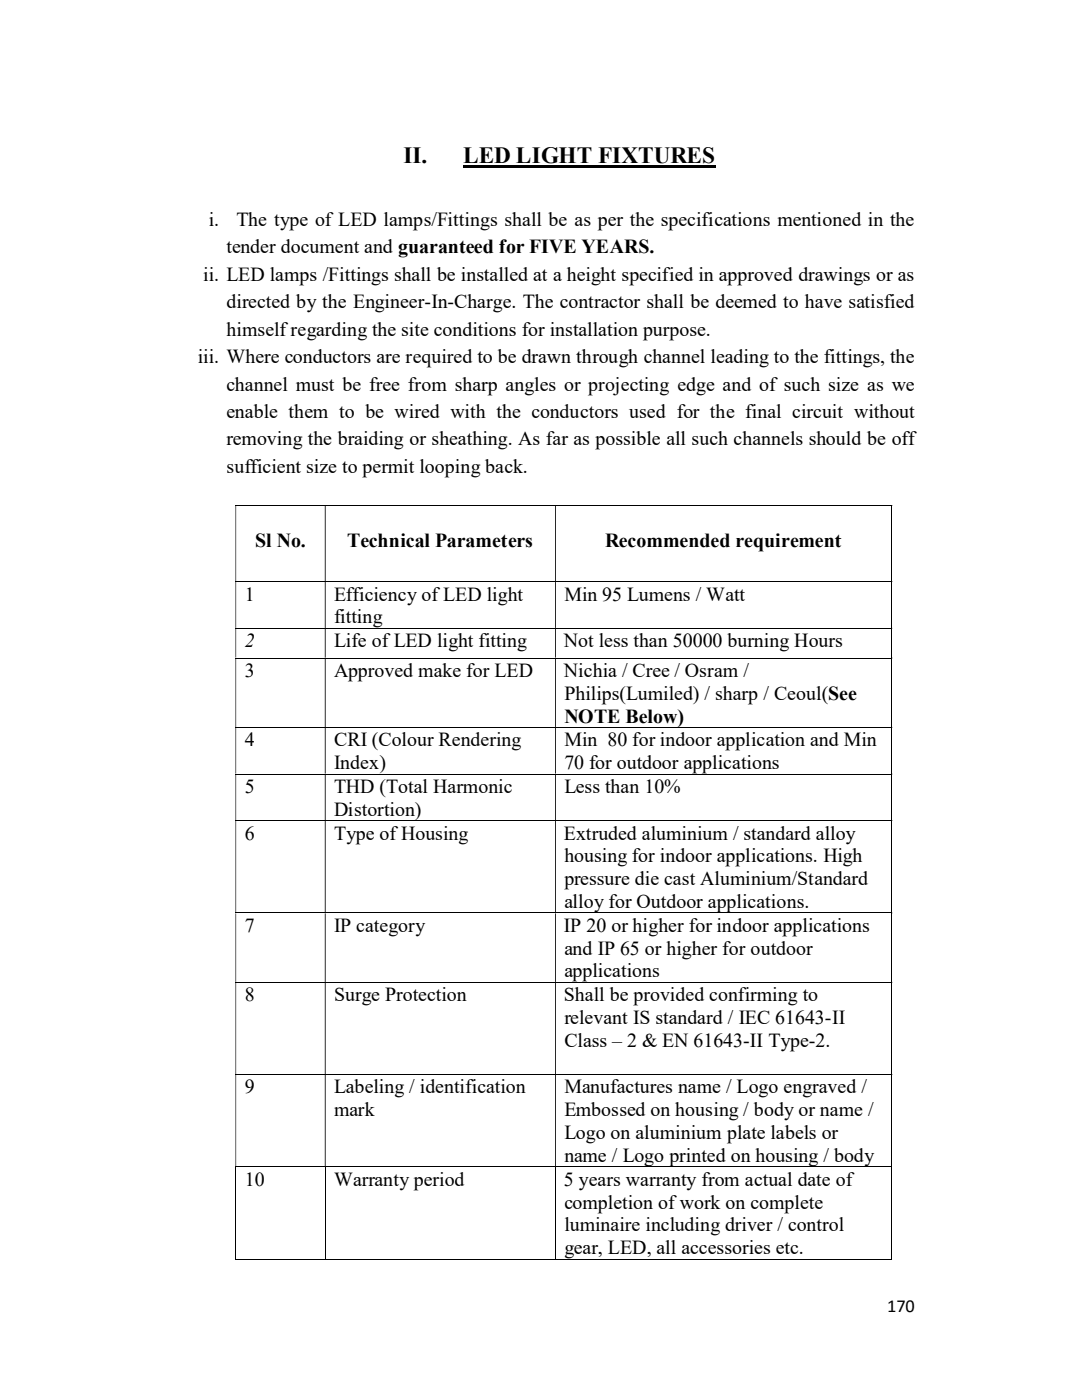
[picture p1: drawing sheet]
<svg xmlns="http://www.w3.org/2000/svg" width="216mm" height="279mm" viewBox="0 0 216 279" stroke-linecap="round" stroke-linejoin="round" font-family="sans-serif">
<defs><g id="words">
<g font-size="4.6">
<text x="80.5" y="32.5">II.</text>
<text x="92.4" y="32.5">LED LIGHT FIXTURES</text>
</g>
<g font-size="4">
<text x="41.7" y="45.1">i.</text>
<text x="47.2" y="45.1">The type of LED lamps/Fittings shall be as per the specifications mentioned in the</text>
<text x="45.2" y="50.5">tender document and guaranteed for FIVE YEARS.</text>
<text x="40.6" y="56">ii. LED lamps /Fittings shall be installed at a height specified in approved drawings or as</text>
<text x="45.2" y="61.5">directed by the Engineer-In-Charge. The contractor shall be deemed to have satisfied</text>
<text x="45.2" y="67">himself regarding the site conditions for installation purpose.</text>
<text x="39.5" y="72.4">iii. Where conductors are required to be drawn through channel leading to the fittings, the</text>
<text x="45.2" y="77.9">channel must be free from sharp angles or projecting edge and of such size as we</text>
<text x="45.2" y="83.4">enable them to be wired with the conductors used for the final circuit without</text>
<text x="45.2" y="88.9">removing the braiding or sheathing. As far as possible all such channels should be off</text>
<text x="45.2" y="94.4">sufficient size to permit looping back.</text>
<text x="50.9" y="109.2">Sl No.</text>
<text x="69.3" y="109.2">Technical Parameters</text>
<text x="120.7" y="109.2">Recommended requirement</text>
<text x="48.9" y="119.8">1</text>
<text x="66.7" y="119.8">Efficiency of LED light</text>
<text x="112.6" y="119.8">Min 95 Lumens / Watt</text>
<text x="66.7" y="124.4">fitting</text>
<text x="48.9" y="129.2">2</text>
<text x="66.7" y="129.2">Life of LED light fitting</text>
<text x="112.5" y="129.2">Not less than 50000 burning Hours</text>
<text x="48.9" y="135.1">3</text>
<text x="66.7" y="135.1">Approved make for LED</text>
<text x="112.5" y="135.1">Nichia / Cree / Osram /</text>
<text x="112.6" y="139.7">Philips(Lumiled) / sharp / Ceoul(See</text>
<text x="48.9" y="148.9">4</text>
<text x="66.7" y="148.9">CRI (Colour Rendering</text>
<text x="112.6" y="144.2">NOTE Below)</text>
<text x="112.6" y="148.9">Min 80 for indoor application and Min</text>
<text x="66.7" y="153.5">Index)</text>
<text x="112.6" y="153.5">70 for outdoor applications</text>
<text x="48.9" y="158.2">5</text>
<text x="66.7" y="158.2">THD (Total Harmonic</text>
<text x="112.6" y="158.2">Less than 10%</text>
<text x="48.9" y="167.6">6</text>
<text x="66.7" y="162.8">Distortion)</text>
<text x="66.7" y="167.6">Type of Housing</text>
<text x="112.5" y="167.6">Extruded aluminium / standard alloy</text>
<text x="112.6" y="172.1">housing for indoor applications. High</text>
<text x="112.6" y="176.7">pressure die cast Aluminium/Standard</text>
<text x="48.9" y="186">7</text>
<text x="66.7" y="186">IP category</text>
<text x="112.5" y="186">IP 20 or higher for indoor applications</text>
<text x="112.6" y="181.2">alloy for Outdoor applications.</text>
<text x="112.6" y="190.5">and IP 65 or higher for outdoor</text>
<text x="112.6" y="195.1">applications</text>
<text x="48.9" y="199.8">8</text>
<text x="66.7" y="199.8">Surge Protection</text>
<text x="112.5" y="199.8">Shall be provided confirming to</text>
<text x="112.6" y="204.4">relevant IS standard / IEC 61643-II</text>
<text x="112.6" y="209">Class – 2 &amp; EN 61643-II Type-2.</text>
<text x="48.9" y="218.2">9</text>
<text x="66.7" y="218.2">Labeling / identification</text>
<text x="112.6" y="218.2">Manufactures name / Logo engraved /</text>
<text x="66.7" y="222.8">mark</text>
<text x="112.6" y="222.8">Embossed on housing / body or name /</text>
<text x="112.6" y="227.3">Logo on aluminium plate labels or</text>
<text x="112.6" y="231.9">name / Logo printed on housing / body</text>
<text x="48.9" y="236.6">10</text>
<text x="66.7" y="236.6">Warranty period</text>
<text x="112.5" y="236.6">5 years warranty from actual date of</text>
<text x="112.6" y="241.2">completion of work on complete</text>
<text x="112.6" y="245.7">luminaire including driver / control</text>
<text x="112.6" y="250.3">gear, LED, all accessories etc.</text>
</g>
<text font-size="3.7" x="177" y="261.7">170</text>
</g></defs>
<path d="M92.4 33h50.4v.5h-50.4zM177.9 232.8h.2v.2h-.2zM177.9 251.2h.2v.2h-.2z" fill="#000"/>
<g fill="none" stroke="#000" stroke-width=".2">
<path d="M46.9 100.9h131M46.9 116.1h131M178 101v15M178 116.2v9.1M46.9 125.4h131M46.9 131.3h131M178 125.4v5.8M178 131.4v13.7M46.9 145.2h131M46.9 154.5h131M178 145.2v9.2M178 154.5v9.2"/>
<path d="M46.9 163.7h131M178 163.8v18.3M46.9 182.2h131M46.9 196h131M178 182.2v13.8M178 196.1v18.3M46.9 214.5h131M178 214.5v18.3M46.9 232.9h131M47.1 233v18.4M64.9 233v18.4M110.8 233v18.4"/>
<path d="M178 233v18.4M46.9 251.3h17.9M65 251.3h45.8M110.9 251.3h67"/>
</g>
<g fill="#000">
<path d="M177.9 100.8h.2v.2h-.2zM47 101h.1v15h-.1zM64.8 101h.2v15h-.2zM110.7 101h.2v15h-.2z" fill-rule="evenodd"/>
<path d="M177.9 116h.2v.2h-.2zM47 116.2h.1v9.1h-.1zM64.8 116.2h.2v9.1h-.2zM110.7 116.2h.2v9.1h-.2z" fill-rule="evenodd"/>
<path d="M177.9 125.3h.2v.1h-.2zM47 125.4h.1v5.8h-.1zM64.8 125.4h.2v5.8h-.2zM110.7 125.4h.2v5.8h-.2z" fill-rule="evenodd"/>
<path d="M177.9 131.2h.2v.2h-.2zM47 131.4h.1v13.7h-.1zM64.8 131.4h.2v13.7h-.2zM110.7 131.4h.2v13.7h-.2z" fill-rule="evenodd"/>
<path d="M177.9 145.1h.2v.1h-.2zM47 145.2h.1v9.2h-.1zM64.8 145.2h.2v9.2h-.2zM110.7 145.2h.2v9.2h-.2z" fill-rule="evenodd"/>
<path d="M177.9 154.4h.2v.2h-.2zM47 154.6h.1v9.1h-.1zM64.8 154.6h.2v9.1h-.2zM110.7 154.6h.2v9.1h-.2z" fill-rule="evenodd"/>
<path d="M177.9 163.7h.2v.1h-.2zM47 163.8h.1v18.3h-.1zM64.8 163.8h.2v18.3h-.2zM110.7 163.8h.2v18.3h-.2z" fill-rule="evenodd"/>
<path d="M177.9 182.1h.2v.2h-.2zM47 182.3h.1v13.7h-.1zM64.8 182.3h.2v13.7h-.2zM110.7 182.3h.2v13.7h-.2z" fill-rule="evenodd"/>
<path d="M177.9 196h.2v.1h-.2zM47 196.1h.1v18.3h-.1zM64.8 196.1h.2v18.3h-.2zM110.7 196.1h.2v18.3h-.2z" fill-rule="evenodd"/>
<path d="M177.9 214.4h.2v.1h-.2zM47 214.5h.1v18.3h-.1zM64.8 214.5h.2v18.3h-.2zM110.7 214.5h.2v18.3h-.2z" fill-rule="evenodd"/>
</g>
<use href="#words"/>
</svg>
